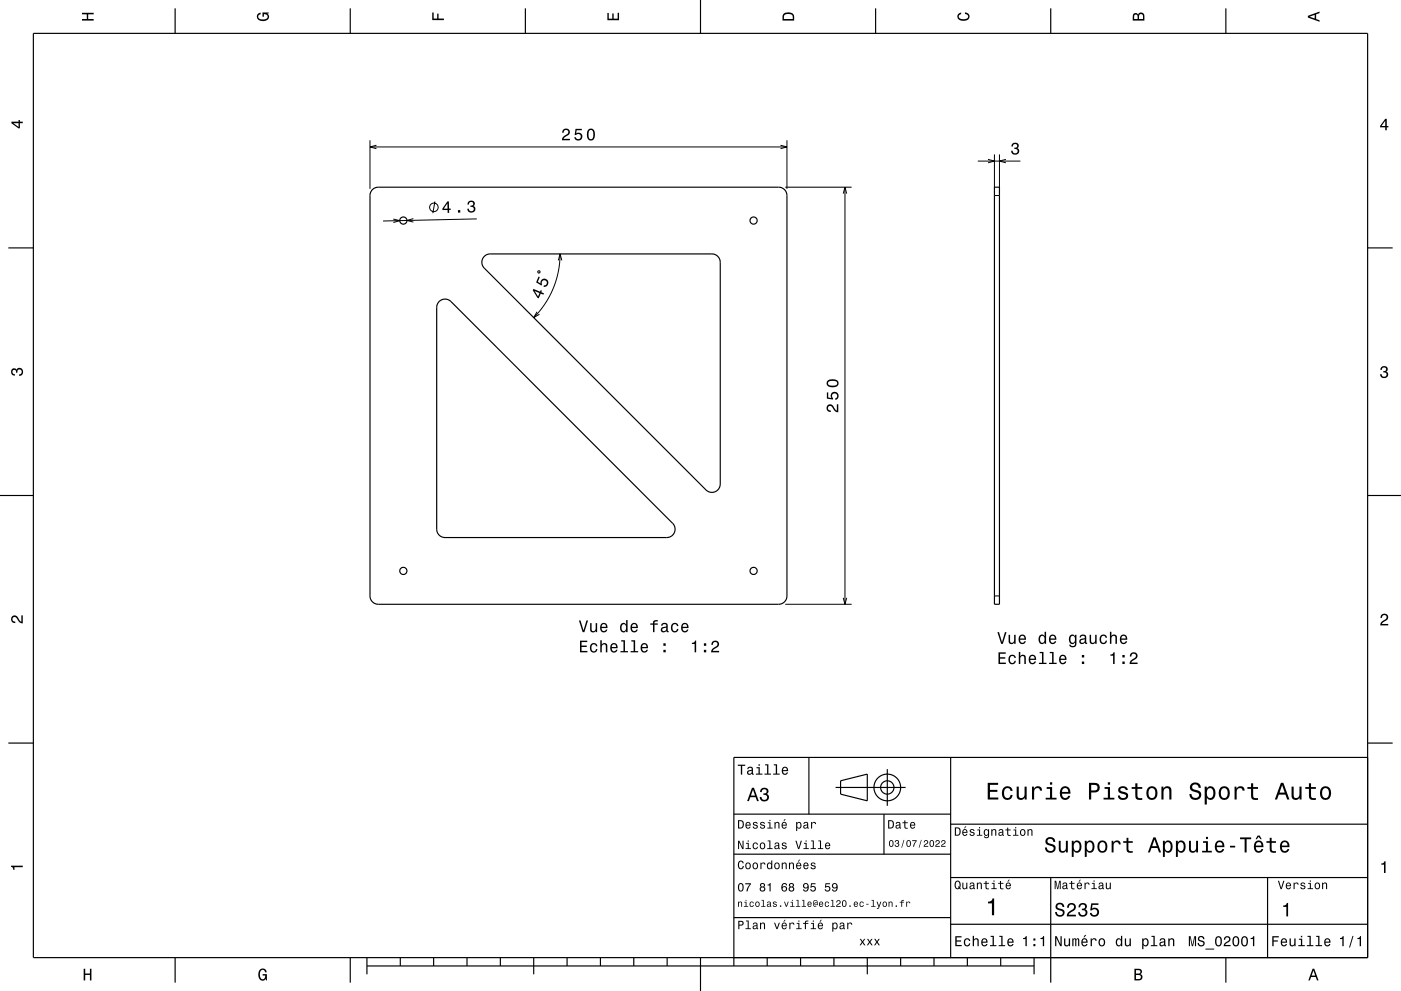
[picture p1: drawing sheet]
<svg xmlns="http://www.w3.org/2000/svg" width="420mm" height="297mm" viewBox="0 0 420 297" stroke-linecap="round" stroke-linejoin="round" font-family="sans-serif">
<g fill="none" stroke="#000" stroke-width=".3">
<path d="M110.9 42v14.6M110.9 44h125M112.9 43.5l-2 .5 2 .6M234 43.5l1.9 .5-1.9 .6M235.4 56.1h19.9M235.9 42v14.6M252.8 58l.5-1.9 .5 1.9M253.3 56.1v125M293.1 48.3h12.8M296.2 47.8l1.9 .5-1.9 .5M298.1 46.3v10.3M298.1 58.6h1.5"/>
<path d="M299.6 46.3v10.3M301.6 47.8l-2 .5 2 .5M117.9 65.7l1.9 .4-1.9 .6M123.9 65.5l-1.9 .6 1.9 .5M130.4 60.4l-.6 3.5M142.9 65.6l-28.1 .6M167.4 78l.5-1.9 .5 1.9M167.9 76.1l-.5 5.2-1.5 5-2.4 4.6-3.5 4.3M161 93.5l-1 1.7 1.7-1M161.3 81.3l.5-.1v.5l-.5 .1zM252.8 179.2l.5 1.9 .5-1.9M298.1 178.6h1.5"/>
<path d="M235.4 181.1h19.9"/>
<circle cx="130.1" cy="62.1" r="1.28"/>
</g>
<g fill="none" stroke="#000" stroke-width=".35">
<path d="M10 10h400v277h-400zM52.5 2.5v7.5M105 2.5v7.5M157.5 2.5v7.5M210 0v10M262.5 2.5v7.5M315 2.5v7.5M367.5 2.5v7.5M111.6 56.9l.8-.6 1-.2h120a2.5 2.5 0 0 1 2.5 2.5v120a2.5 2.5 0 0 1-2.5 2.5h-120a2.5 2.5 0 0 1-2.5-2.5v-120l.2-.9zM298.1 56.1h1.5v125h-1.5zM2.5 74.3h7.5M145.2 76.9l.8-.6 1-.2h66.4a2.5 2.5 0 0 1 2.5 2.5v66.5a2.5 2.5 0 0 1-1.5 2.3 2.5 2.5 0 0 1-2.8-.6l-66.4-66.4a2.5 2.5 0 0 1 0-3.5z"/>
<path d="M410 74.3h7.5M131.6 90.4a2.5 2.5 0 0 1 3.6 0l66.4 66.4a2.5 2.5 0 0 1 .6 2.8 2.5 2.5 0 0 1-2.3 1.5h-66.5a2.5 2.5 0 0 1-2.5-2.5v-66.5l.2-.8zM0 148.5h10M410 148.5h10M2.5 222.7h7.5M242.5 227v17M250.5 236h21M252 234l8-2v8l-8-2zM266 230.5v11M285 227v60M410 222.7h7.5M410 227h-190v62.5"/>
<path d="M220 244h65M220 256h65M265 244v12M285 247h125M220 275h65M285 277h125M285 263h125M315 263v31.5M380 263v24M52.5 287v7.5M105 287v7.5M110 289.5h200"/>
<path d="M110 287v5M120 287v2.5M130 287v2.5M140 287v2.5M150 287v2.5M160 287v5M170 287v2.5M180 287v2.5M190 287v2.5M200 287v2.5M210 287v10M230 287v2.5"/>
<path d="M240 287v2.5M250 287v2.5M260 287v5M270 287v2.5M280 287v2.5M290 287v2.5M300 287v2.5M310 287v5M367.5 287v7.5"/>
<circle cx="120.9" cy="66.1" r="1.07"/>
<circle cx="225.9" cy="66.1" r="1.07"/>
<circle cx="120.9" cy="171.1" r="1.08"/>
<circle cx="225.9" cy="171.1" r="1.08"/>
<circle cx="266" cy="236" r="4"/>
<circle cx="266" cy="236" r="2"/>
</g>
<g fill="#000">
<path d="M24.6 3.8h3.5v.5h-1.7v1.4h1.7v.5h-3.5v-.5h1.4v-1.4h-1.4z" fill-rule="evenodd"/>
<path d="M77.3 4.2l.8-.4v.5l-.3 .1a.68 .68 0 0 0-.4 .6 .68 .68 0 0 0 .4 .6 1.68 1.68 0 0 0 2.4-.6 .93 .93 0 0 0-1.1-.8v.8h-.4v-1.3h1.9v.3l-.5 .1 .4 .4a1.19 1.19 0 0 1-.9 1.7 1.9 1.9 0 0 1-2.6-1.3z" fill-rule="evenodd"/>
<path d="M129.6 3.8h.4v1.8h1.1v-1.5h.4v1.5h1.6v.4h-3.5z" fill-rule="evenodd"/>
<path d="M182.1 3.9h.4v1.7h1.1v-1.6h.4v1.6h1.2v-1.8h.4v2.3h-3.5z" fill-rule="evenodd"/>
<path d="M235 4a2.21 2.21 0 0 0-.4 2.2h3.5v-1.2a1.92 1.92 0 0 0-3.1-1zM235.3 4.4l.4-.2a1.44 1.44 0 0 1 2 .8v.7h-2.7l.1-1z" fill-rule="evenodd"/>
<path d="M287.3 4.2l.8-.4v.4l-.3 .1a.66 .66 0 0 0-.4 .6 .66 .66 0 0 0 .4 .6 1.69 1.69 0 0 0 2.5-.5 .9 .9 0 0 0-1-.8v-.5a1.24 1.24 0 0 1 1.4 1.1 1.24 1.24 0 0 1-1.1 1.4 1.93 1.93 0 0 1-2.6-1.2z" fill-rule="evenodd"/>
<path d="M339.8 4.2l-.2 2h3.5v-1.4a.98 .98 0 0 0-.7-1 .98 .98 0 0 0-1.2 .6 .84 .84 0 0 0-1.4-.2zM340.1 4.5l.4-.1 .4 .1 .1 1.2h-1zM341.6 4.4l.4-.2a.58 .58 0 0 1 .7 .7v.8h-1.2z" fill-rule="evenodd"/>
<path d="M392.1 4.7v.6l3.5 1.2v-.4l-1-.4v-1.4l1-.4v-.4zM392.6 5l1.5-.5v1z" fill-rule="evenodd"/>
<path d="M3.4 36.5v.4l2.1 1.6h.5v-1.6h.8v-.4h-.8v-.5h-.4v.5zM4 36.9h1.6v1.1z" fill-rule="evenodd"/>
<path d="M415.3 35.6l-1.6 2.1v.5h1.6v.8h.4v-.8h.5v-.4h-.5v-2.2zM415.3 36.2v1.6h-1.1z" fill-rule="evenodd"/>
<path d="M168.9 38.8l-.4 1h.5a.7 .7 0 0 1 .5-.9 .7 .7 0 0 1 .9 .6 .7 .7 0 0 1-.5 .8l-.3 .2a1.63 1.63 0 0 0-1.1 1.5h2.4v-.4h-1.9l.8-.8a1.17 1.17 0 0 0 .9-1.7 1.17 1.17 0 0 0-1.8-.3zM172.5 38.6l-.2 1.9h.4a.8 .8 0 0 1 1.2-.3 .8 .8 0 0 1-.1 1.3 .8 .8 0 0 1-1.2-.4h-.4a1.21 1.21 0 0 0 1.5 1.1 1.21 1.21 0 0 0 .8-1.7 1.21 1.21 0 0 0-1.8-.5l.2-1h1.5v-.4zM176.3 39a2.01 2.01 0 0 0 .9 3.1 2.03 2.03 0 0 0 .9-3.1 1.11 1.11 0 0 0-1.8 0zM176.8 39h.7a2.38 2.38 0 0 1 0 2.6h-.7a2.37 2.37 0 0 1 0-2.6z" fill-rule="evenodd"/>
<path d="M303.5 43.1a1.01 1.01 0 0 1 1.5-.2 1.01 1.01 0 0 1 0 1.5 1.12 1.12 0 0 1 .4 1.6 1.12 1.12 0 0 1-1.6 .3l-.6-.6-.1-.5h.5a.72 .72 0 0 0 .6 .9 .72 .72 0 0 0 .8-.8 .72 .72 0 0 0-.9-.6v-.4a.62 .62 0 0 0 .8-.4 .62 .62 0 0 0-.5-.8 .62 .62 0 0 0-.7 .5l-.1 .3h-.4z" fill-rule="evenodd"/>
<path d="M134.1 60.4l-1.5 2.1v.5l1.6-.1v.9h.4v-.9h.5v-.4h-.5v-2.1zM134.1 61l.1 1.5-1.2 .1zM137.3 63v.7h.7v-.7zM140.4 60.4l-.3 .9h.5a.62 .62 0 0 1 .3-.8 .62 .62 0 0 1 .8 .3 .62 .62 0 0 1-.2 .8h-.5v.4a.72 .72 0 0 1 1 .4 .72 .72 0 0 1-.5 1 .72 .72 0 0 1-.9-.5v-.3h-.5a1.18 1.18 0 0 0 1.5 1.1 1.18 1.18 0 0 0 .6-1.8l-.3-.2a1.01 1.01 0 0 0 0-1.5 1.01 1.01 0 0 0-1.5 .2z" fill-rule="evenodd"/>
<path d="M159.9 86.6l-.2 .4 1.4 2.2 .4 .2 .6-1.4 .8 .3 .2-.4-.8-.3 .2-.5-.4-.2-.2 .5zM160.3 87.2l1.4 .6-.4 1.1zM161.4 82.9l-.7 1.7 1.6 1 .2-.4a.8 .8 0 0 1 .3-1.2 .8 .8 0 0 1 1.1 .5 .8 .8 0 0 1-.8 1l-.2 .4a1.21 1.21 0 0 0 1.5-1 1.21 1.21 0 0 0-1.2-1.3 1.21 1.21 0 0 0-1.1 1.4l-.9-.5 .6-1.5z" fill-rule="evenodd"/>
<path d="M3.6 110.6a.86 .86 0 0 1 1.4 .2 1.18 1.18 0 0 1 2 .3 1.18 1.18 0 0 1-1.3 1.6v-.5a.72 .72 0 0 0 .9-.6 .72 .72 0 0 0-.8-.8 .72 .72 0 0 0-.6 .9h-.4a.62 .62 0 0 0-.4-.8 .62 .62 0 0 0-.8 .5 .62 .62 0 0 0 .5 .7h.4l-.1 .5a1.17 1.17 0 0 1-1-.7 1.17 1.17 0 0 1 .2-1.3z" fill-rule="evenodd"/>
<path d="M414.1 110a1.01 1.01 0 0 1 1.5-.2 1.01 1.01 0 0 1 0 1.6 1.12 1.12 0 0 1 .4 1.5 1.12 1.12 0 0 1-1.6 .3l-.6-.5-.1-.6h.5a.72 .72 0 0 0 .7 .9 .72 .72 0 0 0 .7-.8 .72 .72 0 0 0-.9-.6v-.4a.62 .62 0 0 0 .8-.4 .62 .62 0 0 0-.5-.8 .62 .62 0 0 0-.7 .5v.4h-.5z" fill-rule="evenodd"/>
<path d="M248.1 121.5a1.2 1.2 0 0 0-.2 1.3 1.2 1.2 0 0 0 1.2 .7v-.5a.71 .71 0 0 1-.9-.5 .71 .71 0 0 1 .5-.8 .71 .71 0 0 1 .9 .5l.1 .3a1.63 1.63 0 0 0 1.6 1.1v-2.4h-.4v1.9l-.5-.3-.7-1.2a1.1 1.1 0 0 0-1.6-.1zM247.9 117.6v1.9l1.8 .3v-.5a.8 .8 0 0 1-.2-1.2 .8 .8 0 0 1 1.3 .1 .8 .8 0 0 1-.4 1.2v.5a1.21 1.21 0 0 0 1.1-1.5 1.21 1.21 0 0 0-1.7-.9 1.21 1.21 0 0 0-.6 1.8l-.9-.2v-1.5zM248.2 114a1.13 1.13 0 0 0-.4 1.2 1.13 1.13 0 0 0 1 .8 1.9 1.9 0 0 0 2.6-1.1 2.03 2.03 0 0 0-3.2-.9zM248.3 114.5a2.37 2.37 0 0 1 2.6 0v.7a2.38 2.38 0 0 1-2.6 0z" fill-rule="evenodd"/>
<path d="M3.6 184.7a1.22 1.22 0 0 1 2 .8l.8 .8v-1.9h.4v2.4a2.76 2.76 0 0 1-2-1.8 .69 .69 0 0 0-1.1 .5 .69 .69 0 0 0 .9 .8v.4a1.19 1.19 0 0 1-1.2-.6 1.19 1.19 0 0 1 .2-1.4z" fill-rule="evenodd"/>
<path d="M173.9 192v3.5h2.2v-.4h-1.8v-1.2h1.6v-.4h-1.6v-1.1h1.8v-.4zM177.2 193.1a1.45 1.45 0 0 0-.3 1.7 1.45 1.45 0 0 0 1.5 .7l.6-.5 .1-.5h-.4l-.4 .7a1.01 1.01 0 0 1-1-1.1 1.01 1.01 0 0 1 1-1l.4 .6h.4a1.09 1.09 0 0 0-.8-1 1.09 1.09 0 0 0-1.1 .4zM180 191.9v3.6h.4v-1.6a.63 .63 0 0 1 .4-.7 .63 .63 0 0 1 .8 .3v2h.5v-1.8a.88 .88 0 0 0-.6-1 .88 .88 0 0 0-1.1 .5v-1.3zM183.2 193.1a1.46 1.46 0 0 0-.2 1.6 1.46 1.46 0 0 0 1.4 .8l.7-.8h-.4l-.6 .5a.76 .76 0 0 1-.7-.9h1.8a1.17 1.17 0 0 0-.5-1.4 1.17 1.17 0 0 0-1.5 .2zM183.6 193.3l.2-.2a.66 .66 0 0 1 .7 .1 .66 .66 0 0 1 .2 .7h-1.3zM186.2 191.9v.4h.7v2.8h-.9v.4h2.3v-.4h-.9v-3.2zM189.3 191.9v.4h.7v2.8h-1v.4h2.3v-.4h-.9v-3.2zM192.3 193.1a1.46 1.46 0 0 0-.2 1.6 1.46 1.46 0 0 0 1.4 .8l.7-.8h-.4l-.6 .5a.76 .76 0 0 1-.7-.9h1.8a1.17 1.17 0 0 0-.5-1.4 1.17 1.17 0 0 0-1.5 .2zM192.7 193.3l.2-.2a.67 .67 0 0 1 .7 .1 .67 .67 0 0 1 .2 .7h-1.3zM198.9 194.8v.7h.7v-.7zM198.9 192.8v.7h.7v-.7z" fill-rule="evenodd"/>
<path d="M173.6 186l1.1 3.5h.5l1.1-3.5h-.5l-.9 2.9-.9-2.9zM176.9 186.7v1.8a.89 .89 0 0 0 .6 1 .89 .89 0 0 0 1.1-.5v.5h.4v-2.8h-.4v1.6a.65 .65 0 0 1-.4 .8 .65 .65 0 0 1-.8-.3v-2.1zM180.2 187a1.45 1.45 0 0 0-.3 1.7 1.45 1.45 0 0 0 1.5 .8l.7-.8h-.5l-.6 .5a.76 .76 0 0 1-.6-1h1.7a1.16 1.16 0 0 0-.5-1.3 1.16 1.16 0 0 0-1.4 .1zM180.5 187.3l.2-.2a.67 .67 0 0 1 .7 .1 .67 .67 0 0 1 .3 .7h-1.3zM186.2 187a1.49 1.49 0 0 0-.3 1.6 1.49 1.49 0 0 0 1.3 .9l.5-.5v.5h.4v-3.7h-.4v1.4a.89 .89 0 0 0-1.5-.2zM186.5 187.3a.62 .62 0 0 1 .7-.2 .62 .62 0 0 1 .4 .5 .91 .91 0 0 1 .1 1.1 .91 .91 0 0 1-1 .4l-.3-.5zM189.3 187a1.45 1.45 0 0 0-.3 1.7 1.45 1.45 0 0 0 1.5 .8l.7-.8h-.4l-.6 .5a.76 .76 0 0 1-.7-1h1.7a1.16 1.16 0 0 0-.5-1.3 1.16 1.16 0 0 0-1.4 .1zM189.6 187.3l.3-.2a.67 .67 0 0 1 .7 .1 .67 .67 0 0 1 .2 .7h-1.3zM194.9 186.8v.4h.9v2.3h.4v-2.3h1v-.4h-1v-.3l1-.3v-.3a.95 .95 0 0 0-1 0 .95 .95 0 0 0-.4 .9zM198.5 186.9l-.3 .6h.4a.55 .55 0 0 1 .7-.5 .55 .55 0 0 1 .4 .8h-.3a.91 .91 0 0 0-1.2 .6 .91 .91 0 0 0 .7 1.1l.9-.4 .1 .3 .6 .1v-.4h-.3v-1.6a1.02 1.02 0 0 0-.7-.8 1.02 1.02 0 0 0-1 .2zM198.6 188.4l1.1-.3a.77 .77 0 0 1-.2 .9 .77 .77 0 0 1-.9 0zM201.4 187a1.45 1.45 0 0 0-.2 1.7 1.45 1.45 0 0 0 1.5 .8l.6-.6 .1-.4h-.4l-.5 .6a1.01 1.01 0 0 1-.9-1 1.01 1.01 0 0 1 1-1l.3 .5h.5a1.09 1.09 0 0 0-.8-.9 1.09 1.09 0 0 0-1.2 .3zM204.5 187a1.45 1.45 0 0 0-.3 1.7 1.45 1.45 0 0 0 1.5 .8l.7-.8h-.5l-.6 .5a.76 .76 0 0 1-.7-1h1.8a1.16 1.16 0 0 0-.5-1.3 1.16 1.16 0 0 0-1.4 .1zM204.8 187.3l.2-.2a.67 .67 0 0 1 .7 .1 .67 .67 0 0 1 .3 .7h-1.4z" fill-rule="evenodd"/>
<path d="M207.4 192.7v.3h.8v2.5h.5v-3.5h-.3a.78 .78 0 0 1-1 .7zM211 194.8v.7h.7v-.7zM211 192.8v.7h.7v-.7zM213.6 192.3l-.3 1h.4a.71 .71 0 0 1 .5-.9 .71 .71 0 0 1 .9 .5 .71 .71 0 0 1-.5 .9l-.3 .1a1.63 1.63 0 0 0-1.1 1.6h2.4v-.4h-1.9l.8-.8a1.17 1.17 0 0 0 1-1.7 1.17 1.17 0 0 0-1.9-.3z" fill-rule="evenodd"/>
<path d="M299.3 195.5v3.5h2.3v-.4h-1.8v-1.2h1.6v-.4h-1.6v-1.1h1.7v-.4zM302.6 196.6a1.45 1.45 0 0 0-.2 1.7 1.45 1.45 0 0 0 1.5 .7l.6-.5 .1-.5h-.5l-.4 .7a1.01 1.01 0 0 1-.9-1.1 1.01 1.01 0 0 1 .9-1l.4 .6h.4a1.09 1.09 0 0 0-.7-1 1.09 1.09 0 0 0-1.2 .4zM305.4 195.4v3.6h.5v-1.6a.64 .64 0 0 1 .4-.7 .64 .64 0 0 1 .8 .3v2h.4v-1.8a.88 .88 0 0 0-.6-1 .88 .88 0 0 0-1 .5v-1.3zM308.7 196.6a1.45 1.45 0 0 0-.3 1.6 1.45 1.45 0 0 0 1.5 .8l.7-.8h-.5l-.6 .5a.76 .76 0 0 1-.7-.9h1.8a1.16 1.16 0 0 0-.5-1.4 1.16 1.16 0 0 0-1.4 .2zM309 196.8l.2-.2a.67 .67 0 0 1 .7 .1 .67 .67 0 0 1 .3 .7h-1.4zM311.7 195.4v.4h.7v2.8h-.9v.4h2.2v-.4h-.9v-3.2zM314.7 195.4v.4h.7v2.8h-.9v.4h2.3v-.4h-.9v-3.2zM317.8 196.6a1.45 1.45 0 0 0-.3 1.6 1.45 1.45 0 0 0 1.5 .8l.7-.8h-.5l-.6 .5a.76 .76 0 0 1-.6-.9h1.7a1.16 1.16 0 0 0-.5-1.4 1.16 1.16 0 0 0-1.4 .2zM318.1 196.8l.3-.2a.67 .67 0 0 1 .6 .1 .67 .67 0 0 1 .3 .7h-1.3zM324.3 198.3v.7h.7v-.7zM324.3 196.3v.7h.7v-.7z" fill-rule="evenodd"/>
<path d="M299 189.5l1.1 3.5h.5l1.1-3.5h-.4l-.9 2.9-.9-2.9zM302.4 190.2v1.8a.89 .89 0 0 0 .6 1 .89 .89 0 0 0 1-.5v.5h.5v-2.8h-.5v1.6a.65 .65 0 0 1-.4 .8 .65 .65 0 0 1-.8-.3v-2.1zM305.7 190.5a1.46 1.46 0 0 0-.3 1.7 1.46 1.46 0 0 0 1.4 .8l.7-.8h-.4l-.6 .5a.76 .76 0 0 1-.7-1h1.8a1.17 1.17 0 0 0-.5-1.3 1.17 1.17 0 0 0-1.4 .1zM306 190.8l.2-.2a.66 .66 0 0 1 .7 .1 .66 .66 0 0 1 .2 .7h-1.3zM311.6 190.5a1.49 1.49 0 0 0-.3 1.6 1.49 1.49 0 0 0 1.3 .9l.6-.5v.5h.4v-3.7h-.4v1.4a.89 .89 0 0 0-1.6-.2zM312 190.8a.62 .62 0 0 1 .6-.2 .62 .62 0 0 1 .5 .5 .91 .91 0 0 1 0 1.1 .91 .91 0 0 1-.9 .4l-.4-.5zM314.8 190.5a1.45 1.45 0 0 0-.3 1.7 1.45 1.45 0 0 0 1.5 .8l.6-.8h-.4l-.6 .5a.76 .76 0 0 1-.7-1h1.8a1.17 1.17 0 0 0-.5-1.3 1.17 1.17 0 0 0-1.4 .1zM315.1 190.8l.2-.2a.67 .67 0 0 1 .7 .1 .67 .67 0 0 1 .2 .7h-1.3zM320.7 190.5a1.49 1.49 0 0 0-.2 1.6 1.49 1.49 0 0 0 1.2 .9l.6-.5a.73 .73 0 0 1-.3 1 .73 .73 0 0 1-1-.3h-.5a1.1 1.1 0 0 0 1.3 .8 1.1 1.1 0 0 0 .9-1.2v-2.6h-.4v.5l-.4-.4a.9 .9 0 0 0-1.2 .2zM321.1 190.8a.63 .63 0 0 1 .7-.2 .63 .63 0 0 1 .4 .6 .92 .92 0 0 1 .1 1 .92 .92 0 0 1-1 .4l-.4-.5zM323.9 190.4l-.2 .6h.4a.55 .55 0 0 1 .6-.5 .55 .55 0 0 1 .4 .8h-.2a.91 .91 0 0 0-1.3 .6 .91 .91 0 0 0 .8 1.1l.8-.4 .1 .3 .6 .1v-.4h-.2l-.1-1.6a1.02 1.02 0 0 0-1.7-.6zM324.1 191.9l1.1-.3a.77 .77 0 0 1-.2 .9 .77 .77 0 0 1-.9 0zM326.7 190.2v1.8a.89 .89 0 0 0 .6 1 .89 .89 0 0 0 1-.5v.5h.5v-2.8h-.5v1.6a.65 .65 0 0 1-.4 .8 .65 .65 0 0 1-.8-.3v-2.1zM329.9 190.5a1.45 1.45 0 0 0-.2 1.7 1.45 1.45 0 0 0 1.5 .8l.6-.6 .1-.4h-.4l-.5 .6a1.01 1.01 0 0 1-.9-1 1.01 1.01 0 0 1 1-1l.3 .5h.5a1.09 1.09 0 0 0-.8-.9 1.09 1.09 0 0 0-1.2 .3zM332.7 189.3v3.7h.5v-1.6a.63 .63 0 0 1 .4-.8 .63 .63 0 0 1 .8 .4v2h.4v-1.8a.88 .88 0 0 0-.6-1 .88 .88 0 0 0-1 .4v-1.3zM336 190.5a1.46 1.46 0 0 0-.2 1.7 1.46 1.46 0 0 0 1.4 .8l.7-.8h-.4l-.6 .5a.76 .76 0 0 1-.7-1h1.7a1.17 1.17 0 0 0-.4-1.3 1.17 1.17 0 0 0-1.5 .1zM336.4 190.8l.2-.2a.66 .66 0 0 1 .7 .1 .66 .66 0 0 1 .2 .7h-1.3z" fill-rule="evenodd"/>
<path d="M332.9 196.2v.3h.8v2.5h.5v-3.5h-.4a.77 .77 0 0 1-.9 .7zM336.5 198.3v.7h.7v-.7zM336.5 196.3v.7h.7v-.7zM339 195.8l-.3 1h.5a.71 .71 0 0 1 .5-.9 .71 .71 0 0 1 .8 .5 .71 .71 0 0 1-.5 .9l-.3 .1a1.64 1.64 0 0 0-1.1 1.6h2.4v-.4h-1.9l.9-.8a1.17 1.17 0 0 0 .9-1.7 1.17 1.17 0 0 0-1.9-.3z" fill-rule="evenodd"/>
<path d="M414.2 184.2a1.18 1.18 0 0 1 1.9 .3 1.18 1.18 0 0 1-1 1.7l-.8 .8h1.9v.4h-2.4a2.76 2.76 0 0 1 1.8-2 .69 .69 0 0 0-.5-1.1 .69 .69 0 0 0-.8 .9h-.4z" fill-rule="evenodd"/>
<path d="M221.2 229.2v.3h.9v2.7h.4v-2.7h.9v-.3zM224.3 230l-.3 .5h.4a.47 .47 0 0 1 .5-.4 .47 .47 0 0 1 .4 .6l-.2 .1a.78 .78 0 0 0-1.1 .4 .78 .78 0 0 0 .6 1l.8-.3 .1 .2 .5 .1v-.3l-.3-.1v-1.3a.87 .87 0 0 0-.6-.7 .87 .87 0 0 0-.8 .2zM224.4 231.3l.9-.3v.4a.51 .51 0 0 1-.5 .5 .51 .51 0 0 1-.5-.5zM226.8 229.9v.3h.6v1.6h-.8v.4h2v-.4h-.8v-1.9zM227.4 229.1v.4h.4v-.4zM229.4 229.1v.3h.6v2.4h-.8v.4h1.9v-.4h-.8v-2.7zM232 229.1v.3h.6v2.4h-.8v.4h1.9v-.4h-.7v-2.7zM234.6 230.1a1.24 1.24 0 0 0-.2 1.4 1.24 1.24 0 0 0 1.2 .7l.6-.7h-.3l-.6 .4a.64 .64 0 0 1-.5-.8h1.5v-.2a.96 .96 0 0 0-.5-1 .96 .96 0 0 0-1.2 .2zM234.9 230.3l.7-.2 .3 .7h-1.1z" fill-rule="evenodd"/>
<path d="M296.1 234.6v5h3.2v-.6h-2.5v-1.7h2.2v-.6h-2.2v-1.5h2.4v-.6zM300.8 236.2a2.18 2.18 0 0 0 1.2 3.6 1.51 1.51 0 0 0 1.6-1.6h-.6a.95 .95 0 0 1-.9 1 .95 .95 0 0 1-1-.9 1.6 1.6 0 0 1 .9-2.1 .86 .86 0 0 1 .9 .8h.7a1.56 1.56 0 0 0-1.1-1.3 1.56 1.56 0 0 0-1.7 .5zM304.8 235.8v2.5a1.27 1.27 0 0 0 .9 1.4 1.27 1.27 0 0 0 1.5-.7v.6h.6v-3.8h-.6v2.2a.92 .92 0 0 1-.6 1.1 .92 .92 0 0 1-1.2-.4v-2.9zM309.4 235.8v3.8h.6v-2.2a.95 .95 0 0 1 .5-1.1 .95 .95 0 0 1 1.2 .3l.1 .4h.6a1.28 1.28 0 0 0-1-1.4 1.28 1.28 0 0 0-1.4 .8v-.6zM313.8 235.9v.5h1v2.7h-1.3v.5h3.2v-.5h-1.3v-3.2zM314.8 234.4v.8h.6v-.8zM318.1 236.2a2.2 2.2 0 0 0 1.2 3.6 1.51 1.51 0 0 0 1.5-1.3h-.6l-.3 .5-.5 .2a1.08 1.08 0 0 1-1-1.3h2.5a1.66 1.66 0 0 0-.7-2 1.66 1.66 0 0 0-2.1 .3zM318.6 236.5a.94 .94 0 0 1 1.2-.2 .94 .94 0 0 1 .5 1h-1.9zM326.5 234.6v5h.6v-2.1a1.92 1.92 0 0 0 2.6-1.4 1.33 1.33 0 0 0-1.5-1.5zM327.1 235.2a1.6 1.6 0 0 1 1.8 .5 .86 .86 0 0 1 0 .9 .86 .86 0 0 1-.9 .3h-.9zM331.1 235.9v.5h1v2.7h-1.3v.5h3.3v-.5h-1.3v-3.2zM332.1 234.4v.8h.7v-.8zM335.6 235.9a1.08 1.08 0 0 0-.3 1.2 1.08 1.08 0 0 0 1 .7l1.2 .5a.91 .91 0 0 1-.8 1 .91 .91 0 0 1-1-.9h-.6a1.52 1.52 0 0 0 1.7 1.3 1.52 1.52 0 0 0 1.3-1.7l-.5-.5-1.6-.4a.76 .76 0 0 1 .6-1 .76 .76 0 0 1 .9 .7h.6a1.47 1.47 0 0 0-1-1.2 1.47 1.47 0 0 0-1.5 .3zM340.4 234.7v1.2h-1.1v.5h1.1v2.6a1.49 1.49 0 0 0 2 .7v-.5a.97 .97 0 0 1-1.4-.5v-2.3h1.4v-.5h-1.4v-1.2zM344.1 236.2a2.18 2.18 0 0 0 1.2 3.6 2.12 2.12 0 0 0 1.7-2.1 2.12 2.12 0 0 0-1.7-2.1l-.7 .2zM344.6 236.6a.96 .96 0 0 1 1-.4 .96 .96 0 0 1 .7 .8 1.59 1.59 0 0 1-1 2.2 1.67 1.67 0 0 1-.7-2.6zM348.2 235.8v3.8h.6v-2.2a.91 .91 0 0 1 .6-1.1 .91 .91 0 0 1 1.1 .5v2.8h.7v-2.5a1.27 1.27 0 0 0-.9-1.4 1.27 1.27 0 0 0-1.5 .6v-.5zM357.1 234.9a1.37 1.37 0 0 0-.3 1.5 1.37 1.37 0 0 0 1.3 .9 1.1 1.1 0 0 1 1.3 1.3 1.19 1.19 0 0 1-1.3 .5 1.19 1.19 0 0 1-.9-1.1h-.7a1.73 1.73 0 0 0 2.2 1.8 1.73 1.73 0 0 0 1-2.6l-1.1-.4a1.02 1.02 0 0 1-1.2-.9 .99 .99 0 0 1 1.1-.8 .99 .99 0 0 1 .8 1h.7a1.66 1.66 0 0 0-1-1.6 1.66 1.66 0 0 0-1.9 .4zM361.2 235.8v5.3h.6v-2.1a1.32 1.32 0 0 0 1.4 .7 1.32 1.32 0 0 0 1.1-1.1 2.15 2.15 0 0 0-1.4-3l-.6 .2-.5 .5v-.5zM362.1 236.6a.9 .9 0 0 1 .9-.4 .9 .9 0 0 1 .7 .8 1.61 1.61 0 0 1-.9 2.2 1.69 1.69 0 0 1-.7-2.6zM365.8 236.2a2.18 2.18 0 0 0 1.2 3.6 2.16 2.16 0 0 0 1.8-1.8 2.16 2.16 0 0 0-1.1-2.2h-1.4zM366.3 236.6a.96 .96 0 0 1 1-.4 .96 .96 0 0 1 .7 .8 1.59 1.59 0 0 1-1 2.2 1.67 1.67 0 0 1-.7-2.6zM370.1 235.8v3.8h.6v-2.2a.95 .95 0 0 1 .5-1.1 .95 .95 0 0 1 1.2 .3l.1 .4h.6a1.28 1.28 0 0 0-1-1.4 1.28 1.28 0 0 0-1.4 .8v-.6zM375.1 234.7v1.2h-1.1v.5h1.1v2.6a1.49 1.49 0 0 0 2 .7v-.5a.98 .98 0 0 1-1.4-.5v-2.3h1.4v-.5h-1.4v-1.2zM384 234.6l-1.8 5h.6l.6-1.5h2l.5 1.5h.7l-1.9-5zM384.4 235.3l.7 2.2h-1.5zM387.2 235.8v2.5a1.27 1.27 0 0 0 .9 1.4 1.27 1.27 0 0 0 1.5-.7v.6h.6v-3.8h-.6v2.2a.92 .92 0 0 1-.6 1.1 .92 .92 0 0 1-1.1-.4l-.1-2.9zM392.4 234.7v1.2h-1.1v.5h1.1v2.6a1.49 1.49 0 0 0 2.1 .7v-.5a.97 .97 0 0 1-1.4-.5l-.1-2.3h1.5v-.5h-1.5v-1.2zM396.1 236.2a2.18 2.18 0 0 0 1.3 3.6 2.16 2.16 0 0 0 1.7-1.8 2.16 2.16 0 0 0-1-2.2h-1.4zM396.6 236.6a.96 .96 0 0 1 1-.4 .96 .96 0 0 1 .7 .8 1.59 1.59 0 0 1-.9 2.2 1.67 1.67 0 0 1-.8-2.6z" fill-rule="evenodd"/>
<path d="M3.3 259.4h3.5v.5h-2.5v.8h-.3a.77 .77 0 0 0-.7-.9z" fill-rule="evenodd"/>
<path d="M221.3 252v2.5h.3v-2.1l.9 2.1h.4v-2.5h-.3v2l-.9-2zM223.7 252.6v.3h.5v1.3h-.7v.3h1.6v-.3h-.6v-1.6zM224.2 251.9v.3h.3v-.3zM225.8 252.7a.98 .98 0 0 0-.1 1.4 .98 .98 0 0 0 1.3 .2l.2-.5h-.3l-.3 .4a.73 .73 0 0 1-.7-.7 .73 .73 0 0 1 .7-.7l.3 .4h.3a.78 .78 0 0 0-.5-.7 .78 .78 0 0 0-.9 .2zM228 252.7a.98 .98 0 0 0-.2 1.4 .98 .98 0 0 0 1.4 .2 .98 .98 0 0 0 .2-1.4 .98 .98 0 0 0-1.4-.2zM228.2 252.9l.2-.1a.71 .71 0 0 1 .7 .7 .71 .71 0 0 1-.7 .7l-.3-.4zM230.1 251.9v.2h.5v2.1h-.6v.3h1.6v-.3h-.6v-2.3zM232.4 252.6l-.2 .5h.3a.39 .39 0 0 1 .5-.4 .39 .39 0 0 1 .2 .6 .73 .73 0 0 0-.9 .2 .73 .73 0 0 0 .1 1l.9-.3 .1 .2 .4 .1-.2-1.4a.73 .73 0 0 0-.5-.6 .73 .73 0 0 0-.7 .1zM232.5 253.7l.8-.2v.3a.42 .42 0 0 1-.4 .5 .42 .42 0 0 1-.4-.5zM234.6 252.6l-.2 .4 .1 .4 1 .4a.43 .43 0 0 1-.4 .5 .43 .43 0 0 1-.5-.4h-.3a.7 .7 0 0 0 1 .7 .7 .7 0 0 0 .2-1.2l-.7-.2a.38 .38 0 0 1 .3-.5 .38 .38 0 0 1 .4 .4l.3-.1-.4-.5zM238.4 252l.9 2.5h.3l.8-2.5h-.3l-.7 2.1-.6-2.1zM241 252.6v.3h.5v1.3h-.6v.3h1.6v-.3h-.7v-1.6zM241.5 251.9v.3h.3v-.3zM243.2 251.9v.2h.5v2.1h-.7v.3h1.6v-.3h-.6v-2.3zM245.3 251.9v.2h.5v2.1h-.6v.3h1.6v-.3h-.7v-2.3zM247.5 252.7a.98 .98 0 0 0-.2 1.3 .98 .98 0 0 0 1.3 .4l.3-.5-1 .3-.3-.6 1.3-.2a.8 .8 0 0 0-.4-.8 .8 .8 0 0 0-1 .1zM247.8 252.9l.5-.1 .3 .5h-1z" fill-rule="evenodd"/>
<path d="M221.2 245.8v2.5h.9a1.28 1.28 0 0 0 1-1.2 1.28 1.28 0 0 0-1-1.3zM221.6 246.1a.96 .96 0 0 1 1.1 1 .96 .96 0 0 1-1.1 .9zM223.7 246.6a.98 .98 0 0 0-.2 1.3 .98 .98 0 0 0 1.3 .3l.2-.4-.9 .3-.3-.7 1.3-.1a.8 .8 0 0 0-.5-.9 .8 .8 0 0 0-.9 .2zM223.9 246.7l.6-.1 .2 .6h-.9zM225.9 246.5l-.2 .4 .1 .3 1 .4a.43 .43 0 0 1-.4 .5 .43 .43 0 0 1-.4-.4h-.3a.7 .7 0 0 0 .9 .7 .7 .7 0 0 0 .3-1.1l-.8-.3a.38 .38 0 0 1 .3-.5 .38 .38 0 0 1 .4 .4h.3l-.4-.6zM228 246.5l-.1 .4 .1 .3 1 .4a.43 .43 0 0 1-.4 .5 .43 .43 0 0 1-.5-.4h-.3a.7 .7 0 0 0 1 .7 .7 .7 0 0 0 .2-1.1l-.7-.3a.38 .38 0 0 1 .3-.5 .38 .38 0 0 1 .4 .4h.3l-.4-.6zM230.2 246.4v.3h.5v1.3h-.7v.3h1.6v-.3h-.6v-1.6zM230.7 245.7v.4h.3v-.4zM232.2 246.4v1.9h.3v-1.1a.45 .45 0 0 1 .4-.6 .45 .45 0 0 1 .5 .5v1.2h.3v-1.3a.63 .63 0 0 0-.5-.7 .63 .63 0 0 0-.7 .4v-.3zM235.2 245.5l-.4 .6 .8-.6zM234.5 246.6a.98 .98 0 0 0-.2 1.3 .98 .98 0 0 0 1.3 .3l.3-.4-1 .3-.3-.7 1.3-.1a.8 .8 0 0 0-.4-.9 .8 .8 0 0 0-1 .2zM234.8 246.7l.5-.1 .3 .6h-1zM238.7 246.4v2.7h.3v-1.1l.1 .2a.67 .67 0 0 0 .7 .1 .67 .67 0 0 0 .4-.5 .91 .91 0 0 0 0-1.1 .91 .91 0 0 0-1-.3l-.2 .3v-.3zM239.1 246.8l.2-.2a.7 .7 0 0 1 .7 .7 .7 .7 0 0 1-.7 .7l-.3-.3zM241.1 246.5l-.2 .4h.3a.39 .39 0 0 1 .4-.3 .39 .39 0 0 1 .3 .5 .73 .73 0 0 0-.9 .3 .73 .73 0 0 0 .1 .9l.9-.2 .1 .2h.4l-.2-1.4a.73 .73 0 0 0-.5-.6 .73 .73 0 0 0-.7 .2zM241.2 247.6l.8-.3v.3a.42 .42 0 0 1-.4 .5 .42 .42 0 0 1-.5-.5zM243.1 246.4v1.9h.4l.1-1.6 .5-.1 .2 .4h.4a.64 .64 0 0 0-.5-.7 .64 .64 0 0 0-.8 .4v-.3z" fill-rule="evenodd"/>
<path d="M221.4 258.2a1.33 1.33 0 0 0-.2 1.5 1.33 1.33 0 0 0 1.3 .8l.5-1h-.3l-.4 .7a1.04 1.04 0 0 1-.8-.9 1.04 1.04 0 0 1 .6-1.1l.5 .5h.4a.85 .85 0 0 0-.6-.8 .85 .85 0 0 0-1 .3zM223.6 258.7a.98 .98 0 0 0-.1 1.4 .98 .98 0 0 0 1.4 .2 .98 .98 0 0 0 .1-1.4 .98 .98 0 0 0-1.4-.2zM223.9 258.9l.1-.1a.71 .71 0 0 1 .8 .7 .71 .71 0 0 1-.8 .7l-.2-.4zM225.8 258.7a.98 .98 0 0 0-.1 1.4 .98 .98 0 0 0 1.3 .2 .98 .98 0 0 0 .2-1.4 .98 .98 0 0 0-1.4-.2zM226 258.9l.2-.1a.71 .71 0 0 1 .7 .7 .71 .71 0 0 1-.7 .7l-.3-.4zM228 258.5v2h.3l.1-1.6 .5-.1 .3 .3h.3a.64 .64 0 0 0-.5-.6 .64 .64 0 0 0-.7 .4v-.4zM230.1 258.7l-.2 .4a.91 .91 0 0 0 .1 1 .91 .91 0 0 0 1 .3l.2-.2v.3h.3v-2.6h-.3v.9l-.6-.3zM230.4 258.9l.1-.1a.7 .7 0 0 1 .7 .7 .7 .7 0 0 1-.7 .7l-.2-.4zM232.3 258.7a.98 .98 0 0 0-.1 1.4 .98 .98 0 0 0 1.3 .2 .98 .98 0 0 0 .2-1.4 .98 .98 0 0 0-1.4-.2zM232.5 258.9l.2-.1a.71 .71 0 0 1 .7 .7 .71 .71 0 0 1-.7 .7l-.3-.4zM234.4 258.5v2h.3v-1.1a.45 .45 0 0 1 .3-.7 .45 .45 0 0 1 .5 .6v1.2h.4v-1.3a.63 .63 0 0 0-.5-.7 .63 .63 0 0 0-.7 .3v-.3zM236.5 258.5v2h.3v-1.1a.45 .45 0 0 1 .4-.7 .45 .45 0 0 1 .5 .6v1.2h.3v-1.3a.64 .64 0 0 0-.4-.7 .64 .64 0 0 0-.8 .3v-.3zM239.5 257.7l-.3 .6 .7-.6zM238.9 258.7a.98 .98 0 0 0-.3 1.4 .98 .98 0 0 0 1.3 .3l.3-.5-.9 .3-.3-.6 1.2-.2a.8 .8 0 0 0-.4-.8 .8 .8 0 0 0-.9 .1zM239.1 258.9l.5-.1 .3 .5h-.9zM241 258.7a.98 .98 0 0 0-.2 1.3 .98 .98 0 0 0 1.3 .4l.3-.5-1 .3-.3-.6 1.3-.2a.8 .8 0 0 0-.4-.8 .8 .8 0 0 0-1 .1zM241.3 258.9l.5-.1 .3 .5h-1zM243.2 258.6l-.2 .4 .2 .4 1 .4a.43 .43 0 0 1-.4 .5 .43 .43 0 0 1-.5-.4h-.3a.7 .7 0 0 0 1 .7 .7 .7 0 0 0 .2-1.2l-.8-.2a.38 .38 0 0 1 .3-.5 .38 .38 0 0 1 .5 .3h.3l-.4-.5z" fill-rule="evenodd"/>
<path d="M225.4 236.1l-1.4 4h.5l.4-1.2h1.6l.5 1.2h.5l-1.5-4zM225.7 236.7l.7 1.7h-1.3zM228.2 236.4l-.4 1h.6a.71 .71 0 0 1 .3-.9 .71 .71 0 0 1 .9 .3 .71 .71 0 0 1-.2 1h-.5v.4a.82 .82 0 0 1 1 .5 .82 .82 0 0 1-.5 1.1 .82 .82 0 0 1-1.1-.6v-.4h-.5a1.34 1.34 0 0 0 1.7 1.4 1.34 1.34 0 0 0 .7-2.1l-.3-.1a1.11 1.11 0 0 0 .3-1.6 1.11 1.11 0 0 0-1.6-.2z" fill-rule="evenodd"/>
<path d="M266.7 252l-.2 .3a.91 .91 0 0 0 0 1.1 .91 .91 0 0 0 1 .4 1.05 1.05 0 0 0 .4-1.2 1.05 1.05 0 0 0-1-.8zM267 252.1a.81 .81 0 0 1 .7 .7 .81 .81 0 0 1-.5 .8l-.4-.5zM268.4 251.9l-.2 .5h.3a.35 .35 0 0 1 .2-.4 .35 .35 0 0 1 .4 .1 .35 .35 0 0 1-.1 .5h-.2v.2a.42 .42 0 0 1 .5 .4 .42 .42 0 0 1-.5 .5 .42 .42 0 0 1-.3-.6h-.3a.66 .66 0 0 0 .9 .7 .66 .66 0 0 0 .2-1.1 .58 .58 0 0 0 0-.9 .58 .58 0 0 0-.9 .1zM270.9 251.7l-.7 2.3h.2l.7-2.3zM271.9 252l-.2 .3a.91 .91 0 0 0 0 1.1 .91 .91 0 0 0 1 .4 1.05 1.05 0 0 0 .4-1.2 1.05 1.05 0 0 0-1-.8zM272.2 252.1a.81 .81 0 0 1 .7 .7 .81 .81 0 0 1-.5 .8l-.4-.5zM273.5 251.8v.3h1.1l-.8 1.2-.1 .5h.3l.8-2zM276.1 251.7l-.7 2.3h.2l.7-2.3zM277.1 251.9l-.2 .6h.3a.43 .43 0 0 1 .4-.5 .43 .43 0 0 1 .5 .5 .43 .43 0 0 1-.6 .4l-.4 .3-.2 .6h1.4v-.3l-1.1-.1a1.07 1.07 0 0 0 .9-1.5l-.5-.1zM278.8 252l-.2 .8a.81 .81 0 0 0 .7 1 1.02 1.02 0 0 0 .8-1.1 1.02 1.02 0 0 0-1.1-.9zM279.1 252.1a.81 .81 0 0 1 .7 .7 .81 .81 0 0 1-.5 .8l-.4-.5zM280.6 251.9l-.2 .6h.3a.43 .43 0 0 1 .4-.5 .43 .43 0 0 1 .4 .5 .43 .43 0 0 1-.5 .4l-.5 .3-.1 .6h1.3v-.3l-1-.1a1.06 1.06 0 0 0 .9-1.5l-.5-.1zM282.3 251.9l-.2 .6h.3a.43 .43 0 0 1 .5-.5 .43 .43 0 0 1 .4 .5 .43 .43 0 0 1-.6 .4l-.4 .3-.2 .6h1.4v-.3l-1-.1a1.07 1.07 0 0 0 .8-1.5l-.5-.1z" fill-rule="evenodd"/>
<path d="M266.2 245.8v2.5h.9a1.28 1.28 0 0 0 1-1.2 1.28 1.28 0 0 0-1-1.3zM266.6 246.1a.96 .96 0 0 1 1.1 1 .96 .96 0 0 1-1.1 .9zM268.7 246.5l-.2 .4h.3a.39 .39 0 0 1 .5-.3 .39 .39 0 0 1 .3 .5 .73 .73 0 0 0-1 .3 .73 .73 0 0 0 .2 .9l.9-.2v.2h.4l-.2-1.4a.73 .73 0 0 0-.4-.6 .73 .73 0 0 0-.8 .2zM268.8 247.6l.8-.3v.3a.42 .42 0 0 1-.4 .5 .42 .42 0 0 1-.4-.5zM271.1 245.9v.5h-.5v.3h.5v1.3a.74 .74 0 0 0 1 .4v-.3l-.6-.1-.1-.4v-.9h.7v-.3h-.7v-.5zM273 246.6a.98 .98 0 0 0-.2 1.3 .98 .98 0 0 0 1.3 .3l.3-.4-1 .3-.3-.7 1.3-.1a.8 .8 0 0 0-.4-.9 .8 .8 0 0 0-1 .2zM273.3 246.7l.5-.1 .3 .6h-1z" fill-rule="evenodd"/>
<path d="M286.2 248v2.5h.9a1.28 1.28 0 0 0 1-1.3 1.28 1.28 0 0 0-1-1.2zM286.6 248.3a.96 .96 0 0 1 1.1 .9 .96 .96 0 0 1-1.1 1zM289.4 247.7l-.4 .6 .7-.6zM288.7 248.7a.98 .98 0 0 0-.2 1.3 .98 .98 0 0 0 1.3 .4l.2-.5-.9 .3-.3-.6 1.3-.2a.8 .8 0 0 0-.5-.8 .8 .8 0 0 0-.9 .1zM288.9 248.9l.6-.1 .2 .5h-.9zM290.9 248.6l-.2 .4 .1 .4 1 .4a.43 .43 0 0 1-.4 .5 .43 .43 0 0 1-.4-.4h-.3a.7 .7 0 0 0 .9 .7 .7 .7 0 0 0 .3-1.2l-.8-.2a.38 .38 0 0 1 .3-.5 .38 .38 0 0 1 .4 .4l.3-.1-.4-.5zM293 248.6v.3h.5v1.3h-.7v.3h1.7v-.3h-.7v-1.6zM293.5 247.9v.3h.3v-.3zM295.1 248.7l-.2 .4a.91 .91 0 0 0 .1 1 .91 .91 0 0 0 1 .3l.2-.2a.52 .52 0 0 1-.2 .7 .52 .52 0 0 1-.7-.3h-.3a.78 .78 0 0 0 .9 .6 .78 .78 0 0 0 .6-.8v-1.9h-.3v.3l-.6-.3zM295.4 248.9l.1-.1a.7 .7 0 0 1 .7 .7 .7 .7 0 0 1-.7 .7l-.2-.4zM297.2 248.5v2h.3v-1.4l.5-.3 .3 .2 .1 1.5h.3v-1.3a.63 .63 0 0 0-.5-.7 .63 .63 0 0 0-.7 .3v-.3zM299.6 248.6l-.2 .5h.3a.39 .39 0 0 1 .4-.4 .39 .39 0 0 1 .3 .6 .73 .73 0 0 0-.9 .2 .73 .73 0 0 0 .1 1l.9-.3 .1 .2 .4 .1-.2-1.4a.73 .73 0 0 0-1.2-.5zM299.7 249.7l.8-.2v.3a.42 .42 0 0 1-.4 .5 .42 .42 0 0 1-.5-.5zM301.9 248v.6h-.5v.3h.5l.1 1.3a.75 .75 0 0 0 1 .3v-.3l-.7-.1v-.3v-.9h.7v-.3h-.7v-.6zM303.8 248.6v.3h.5v1.3h-.6v.3h1.6v-.3h-.6v-1.6zM304.3 247.9v.3h.4v-.3zM306 248.7a.98 .98 0 0 0-.2 1.4 .98 .98 0 0 0 1.4 .2 .98 .98 0 0 0 .2-1.4 .98 .98 0 0 0-1.4-.2zM306.2 248.9l.2-.1a.71 .71 0 0 1 .7 .7 .71 .71 0 0 1-.7 .7l-.3-.4zM308 248.5v2h.3l.1-1.4 .5-.3 .3 .2v1.5h.3v-1.3a.63 .63 0 0 0-.4-.7 .63 .63 0 0 0-.8 .3v-.3z" fill-rule="evenodd"/>
<path d="M313.8 251.2a1.24 1.24 0 0 0-.4 1.4 1.24 1.24 0 0 0 1.2 .8 .99 .99 0 0 1 1.2 1.2 1.07 1.07 0 0 1-1.2 .4 1.07 1.07 0 0 1-.8-1h-.5a1.55 1.55 0 0 0 1.9 1.6 1.55 1.55 0 0 0 .9-2.3l-1.5-.5a.8 .8 0 0 1-.2-1.4 .8 .8 0 0 1 1.3 .5l.1 .4h.6a1.5 1.5 0 0 0-1-1.4 1.5 1.5 0 0 0-1.6 .3zM317.4 252v2.3a1.14 1.14 0 0 0 .8 1.2 1.14 1.14 0 0 0 1.4-.6v.6h.5v-3.5h-.6v2a.83 .83 0 0 1-.5 1 .83 .83 0 0 1-1-.4v-2.6zM321.3 252v4.8h.6v-1.9a1.19 1.19 0 0 0 1.3 .7 1.19 1.19 0 0 0 .9-1.1 1.93 1.93 0 0 0-1.2-2.6l-.6 .1-.4 .5v-.5zM322.1 252.7a.81 .81 0 0 1 .9-.3 .81 .81 0 0 1 .6 .7 1.45 1.45 0 0 1-.8 2 1.52 1.52 0 0 1-.7-2.4zM325.2 252v4.8h.6v-1.9a1.19 1.19 0 0 0 1.3 .7 1.19 1.19 0 0 0 .9-1.1 1.93 1.93 0 0 0-1.2-2.6l-.6 .1-.4 .5v-.5zM326 252.7a.81 .81 0 0 1 .9-.3 .81 .81 0 0 1 .6 .7 1.45 1.45 0 0 1-.8 2 1.52 1.52 0 0 1-.7-2.4zM329.4 252.4a1.96 1.96 0 0 0 1.1 3.2 1.91 1.91 0 0 0 1.5-1.9 1.91 1.91 0 0 0-1.5-1.8zM329.8 252.7a.86 .86 0 0 1 .9-.3 .86 .86 0 0 1 .6 .7 1.43 1.43 0 0 1-.8 2 1.51 1.51 0 0 1-.7-2.4zM333.3 252v3.5h.5v-2a.85 .85 0 0 1 .5-1 .85 .85 0 0 1 1.1 .3v.3h.6a1.15 1.15 0 0 0-.9-1.2 1.15 1.15 0 0 0-1.3 .7v-.6zM337.7 251.1v1h-1v.5h1l.1 2.3a1.34 1.34 0 0 0 1.8 .7v-.5a.88 .88 0 0 1-1.3-.5v-2h1.3v-.5h-1.3v-1zM345.8 251l-1.7 4.5h.6l.5-1.4h1.8l.5 1.4h.6l-1.7-4.5zM346.1 251.6l.7 2h-1.4zM348.6 252v4.8h.6v-1.9a1.19 1.19 0 0 0 1.3 .7 1.19 1.19 0 0 0 .9-1.1 1.93 1.93 0 0 0-1.2-2.6l-.6 .1-.4 .5v-.5zM349.4 252.7a.81 .81 0 0 1 .9-.3 .81 .81 0 0 1 .6 .7 1.45 1.45 0 0 1-.8 2 1.52 1.52 0 0 1-.7-2.4zM352.5 252v4.8h.6v-1.9a1.19 1.19 0 0 0 1.3 .7 1.19 1.19 0 0 0 .9-1.1 1.93 1.93 0 0 0-1.2-2.6l-.6 .1-.4 .5v-.5zM353.3 252.7a.81 .81 0 0 1 .9-.3 .81 .81 0 0 1 .6 .7 1.45 1.45 0 0 1-.8 2 1.52 1.52 0 0 1-.7-2.4zM356.4 252v2.3a1.14 1.14 0 0 0 .8 1.2 1.14 1.14 0 0 0 1.4-.6v.6h.5v-3.5h-.5v2a.83 .83 0 0 1-.5 1 .83 .83 0 0 1-1.1-.4v-2.6zM360.6 252.1v.5h.9v2.4h-1.1v.5h2.9v-.5h-1.2v-2.9zM361.5 250.8v.7h.6v-.7zM364.6 252.4a1.98 1.98 0 0 0 1 3.2 1.37 1.37 0 0 0 1.4-1.1h-.6l-.3 .4-.4 .2a.97 .97 0 0 1-.9-1.2h2.3a1.5 1.5 0 0 0-.7-1.8 1.5 1.5 0 0 0-1.8 .3zM365 252.6a.85 .85 0 0 1 1-.1 .85 .85 0 0 1 .5 .9h-1.7zM368.7 253.5v.5h1.6v-.5zM371.8 251v.5h1.3v4h.6v-4h1.4v-.5zM377 250.4l-.6 1.1h.4l.5-.7 .6 .7h.4l-.7-1.1zM376.3 252.4a1.99 1.99 0 0 0 1 3.2 1.37 1.37 0 0 0 1.4-1.1h-.6l-.2 .4-.5 .2a.97 .97 0 0 1-.9-1.2h2.3a1.5 1.5 0 0 0-.7-1.8 1.5 1.5 0 0 0-1.8 .3zM376.7 252.6a.85 .85 0 0 1 1.1-.1 .85 .85 0 0 1 .4 .9h-1.7zM380.7 251.1v1h-1v.5h1v2.3a1.34 1.34 0 0 0 1.8 .7v-.5a.88 .88 0 0 1-1.3-.5v-2h1.3v-.5h-1.3v-1zM384.1 252.4a1.99 1.99 0 0 0 1 3.2 1.37 1.37 0 0 0 1.4-1.1h-.6l-.2 .4-.5 .2a.97 .97 0 0 1-.9-1.2h2.3a1.5 1.5 0 0 0-.7-1.8 1.5 1.5 0 0 0-1.8 .3zM384.5 252.6a.85 .85 0 0 1 1.1-.1 .85 .85 0 0 1 .4 .9h-1.7z" fill-rule="evenodd"/>
<path d="M221.4 265l-.1 .4a1.36 1.36 0 0 0 .8 1.8 1.4 1.4 0 0 0 .8-1.3 1.4 1.4 0 0 0-.8-1.3zM221.8 265l.3-.1a1.22 1.22 0 0 1 0 2l-.5-.5v-.9zM223.4 264.7v.3h1.4l-.9 1.6-.1 .6h.3l1-2.5zM228 264.8l-.2 .7 .3 .3a.78 .78 0 0 0-.1 1.2 .78 .78 0 0 0 1.2 0 .78 .78 0 0 0-.2-1.2 .72 .72 0 0 0 .1-1.1 .72 .72 0 0 0-1.1 .1zM228.1 266.5a.51 .51 0 0 1 1 0 .51 .51 0 0 1-1 0zM228.2 265.3a.42 .42 0 0 1 .8 0 .42 .42 0 0 1-.8 0zM230.1 265.1v.3h.6v1.8h.3v-2.6zM234.6 264.8a1.71 1.71 0 0 0 .1 2.3 .83 .83 0 0 0 1.1-.2 .83 .83 0 0 0-.1-1.1 .83 .83 0 0 0-1.1 0 .74 .74 0 0 1 .6-.9l.4 .4h.4a.79 .79 0 0 0-.6-.6 .79 .79 0 0 0-.8 .1zM234.6 266.4a.53 .53 0 0 1 1 0 .53 .53 0 0 1-1 0zM236.7 264.8l-.2 .7 .3 .3a.78 .78 0 0 0-.1 1.2 .78 .78 0 0 0 1.1 0 .78 .78 0 0 0-.1-1.2 .72 .72 0 0 0 .1-1.1 .72 .72 0 0 0-1.1 .1zM236.7 266.5a.55 .55 0 0 1 1.1 0 .55 .55 0 0 1-1.1 0zM236.8 265.3a.45 .45 0 0 1 .9 0 .45 .45 0 0 1-.9 0zM240.9 264.9a.82 .82 0 0 0 0 1.2 .82 .82 0 0 0 1.2-.1 .73 .73 0 0 1-.6 .9l-.4-.4h-.4a.94 .94 0 0 0 1.3 .6 .94 .94 0 0 0 .5-1.3 .93 .93 0 0 0-.4-1 .93 .93 0 0 0-1.2 .1zM241.1 265.5a.53 .53 0 0 1 1 0 .53 .53 0 0 1-1 0zM243.1 264.7l-.2 1.3h.3a.57 .57 0 0 1 .9-.1 .57 .57 0 0 1 0 .9 .57 .57 0 0 1-.9-.3h-.3a.86 .86 0 0 0 1.1 .7 .86 .86 0 0 0 .5-1.1 .86 .86 0 0 0-1.2-.4l.1-.7h1.1v-.3zM247.5 264.7l-.2 1.3h.3a.57 .57 0 0 1 .9-.1 .57 .57 0 0 1-.1 .9 .57 .57 0 0 1-.9-.3h-.3a.86 .86 0 0 0 1.1 .8 .86 .86 0 0 0 .6-1.2 .86 .86 0 0 0-1.3-.4l.1-.7h1.1v-.3zM249.6 264.9a.82 .82 0 0 0 0 1.2 .82 .82 0 0 0 1.2-.1 .73 .73 0 0 1-.6 .9l-.5-.4h-.3a.94 .94 0 0 0 1.3 .6 .94 .94 0 0 0 .4-1.3 .93 .93 0 0 0-.4-1 .93 .93 0 0 0-1.1 .1zM249.7 265.5a.55 .55 0 0 1 1.1 0 .55 .55 0 0 1-1.1 0z" fill-rule="evenodd"/>
<path d="M221.3 270.2v1.6h.2l.1-1.1 .3-.3 .3 .2v1.2h.3v-1a.51 .51 0 0 0-.4-.6 .51 .51 0 0 0-.6 .3v-.3zM223.1 270.3v.2h.4v1.1h-.5v.2h1.3v-.2h-.5v-1.3zM223.5 269.7v.3h.3v-.3zM224.9 270.4a.76 .76 0 0 0-.1 1.1 .76 .76 0 0 0 1.1 0l.1-.3h-.3l-.1 .3a.53 .53 0 0 1-.6-.5 .53 .53 0 0 1 .6-.5l.4 .2-.4-.5zM226.6 270.4a.76 .76 0 0 0-.1 1.2 .76 .76 0 0 0 1.2-.2v-.4a.68 .68 0 0 0-.3-.7 .68 .68 0 0 0-.8 .1zM226.8 270.6a.5 .5 0 0 1 .7 .4 .5 .5 0 0 1-.7 .5zM228.3 269.7v.2h.4v1.7h-.5v.2h1.3v-.2h-.5v-1.9zM230.1 270.3l-.1 .4h.2a.32 .32 0 0 1 .4-.3 .32 .32 0 0 1 .2 .4 .56 .56 0 0 0-.8 .3 .56 .56 0 0 0 .4 .7l.5-.2 .3 .2v-.2l-.2-1.3zM230.2 271.3a.34 .34 0 0 1 .6 0 .34 .34 0 0 1-.6 0zM231.8 270.3l-.1 .1a.8 .8 0 0 0 .9 .9 .36 .36 0 0 1-.3 .3 .36 .36 0 0 1-.4-.3h-.2a.57 .57 0 0 0 .7 .6 .57 .57 0 0 0 .2-1l-.6-.2a.31 .31 0 0 1 .2-.3 .31 .31 0 0 1 .4 .2h.3l-.4-.4zM233.8 271.3v.5h.4v-.5zM235 270.2l.6 1.6h.3l.5-1.6h-.2l-.4 1.3-.5-1.3zM237 270.3v.2h.4v1.1h-.5v.2h1.3v-.2h-.5v-1.3zM237.4 269.7v.3h.3v-.3zM238.7 269.7v.2h.4v1.7h-.5v.2h1.3v-.2h-.5v-1.9zM240.5 269.7v.2h.4v1.7h-.6v.2h1.3v-.2h-.5v-1.9zM242.2 270.4a.76 .76 0 0 0-.1 1.1 .76 .76 0 0 0 1.1 0l.1-.2-.8 .3-.2-.5 1-.1a.64 .64 0 0 0-.3-.8 .64 .64 0 0 0-.8 .2zM242.4 270.5l.4-.1 .3 .5h-.8zM244 269.9a1.3 1.3 0 0 0 .4 1.9l.3-.2a.49 .49 0 0 1-.7-.4v-.4a.67 .67 0 0 1 .5-.9l.4 .4a.6 .6 0 0 0-.7 .3 .6 .6 0 0 0 .2 .7l.5-.2 .3 .2v-.2a1.03 1.03 0 0 0-.9-1.4zM244.4 270.7l.5-.2-.1 .5-.4 .1zM245.7 270.4a.76 .76 0 0 0-.1 1.1 .76 .76 0 0 0 1.1 0l.1-.2-.8 .3-.2-.5 1-.1a.64 .64 0 0 0-.3-.8 .64 .64 0 0 0-.8 .2zM245.9 270.5l.4-.1 .2 .5h-.7zM247.4 270.4a.76 .76 0 0 0-.1 1.1 .76 .76 0 0 0 1.2 0v-.3h-.2l-.1 .3a.53 .53 0 0 1-.7-.5 .53 .53 0 0 1 .7-.5l.3 .2-.3-.5zM249.1 269.7v.2h.4v1.7h-.5v.2h1.3v-.2h-.5v-1.9zM250.9 269.9l-.2 .6h.3a.43 .43 0 0 1 .4-.5 .43 .43 0 0 1 .4 .5 .43 .43 0 0 1-.5 .4l-.5 .3-.1 .6h1.3v-.3l-1-.1a1.07 1.07 0 0 0 .8-1.5l-.4-.1zM252.6 270l-.2 .3a.91 .91 0 0 0 0 1.1 .91 .91 0 0 0 1 .4 1.05 1.05 0 0 0 .4-1.2 1.05 1.05 0 0 0-1-.8zM252.9 270.1a.81 .81 0 0 1 .7 .7 .81 .81 0 0 1-.5 .8l-.4-.5zM254.6 271.3v.5h.4v-.5zM256.1 270.4a.76 .76 0 0 0-.1 1.1 .76 .76 0 0 0 1.1 0l.1-.2-.8 .3-.2-.5 1-.1a.64 .64 0 0 0-.3-.8 .64 .64 0 0 0-.8 .2zM256.3 270.5l.4-.1 .2 .5h-.7zM257.8 270.4a.76 .76 0 0 0-.1 1.1 .76 .76 0 0 0 1.2 0v-.3h-.2l-.1 .3a.53 .53 0 0 1-.7-.5 .53 .53 0 0 1 .7-.5l.3 .2-.3-.5zM259.7 270.9v.2h.7v-.2zM261.3 269.7v.2h.4v1.7h-.5v.2h1.2v-.2h-.5v-1.9zM262.8 270.2l.6 1.7-.2 .2h-.3v.3h.4l.9-2.2h-.3l-.4 1.3-.4-1.3zM264.7 270.4a.76 .76 0 0 0 0 1.2 .76 .76 0 0 0 1.2-.2v-.4a.68 .68 0 0 0-.3-.7 .68 .68 0 0 0-.9 .1zM264.9 270.6a.5 .5 0 0 1 .8 .4 .5 .5 0 0 1-.8 .5zM266.4 270.2v1.6h.2l.1-1.1 .3-.3 .3 .2v1.2h.3v-1a.51 .51 0 0 0-.4-.6 .51 .51 0 0 0-.6 .3v-.3zM268.5 271.3v.5h.4v-.5zM269.7 270.3v.2h.5v1.3h.3v-1.3h.5v-.2h-.5v-.2l.5-.2v-.2h-.5l-.3 .6zM271.7 270.2v1.6h.2l.1-1.3 .5-.1 .4 .3a.51 .51 0 0 0-.4-.5 .51 .51 0 0 0-.6 .3v-.3z" fill-rule="evenodd"/>
<path d="M221.3 276v2.5h.4v-1.1a.8 .8 0 0 0 1.2-.4 .8 .8 0 0 0-.7-1zM221.7 276.3h.4a.43 .43 0 0 1 .5 .4 .43 .43 0 0 1-.5 .4h-.4zM223.6 275.9v.3h.5v2h-.6v.3h1.6v-.3h-.6v-2.3zM225.9 276.6l-.2 .5h.3a.39 .39 0 0 1 .5-.4 .39 .39 0 0 1 .2 .6 .73 .73 0 0 0-.9 .2 .73 .73 0 0 0 .1 1l.9-.3 .1 .2 .4 .1-.2-1.4a.73 .73 0 0 0-1.2-.5zM226 277.7l.8-.2v.3a.42 .42 0 0 1-.4 .5 .42 .42 0 0 1-.5-.5zM227.8 276.5v2h.4v-1.4l.5-.3 .3 .2v1.5h.3v-1.3a.63 .63 0 0 0-.4-.7 .63 .63 0 0 0-.8 .3v-.3zM232 276.5l.8 2h.3l.7-2h-.3l-.6 1.6-.5-1.6zM235.2 275.7l-.4 .6 .8-.6zM234.5 276.7a.98 .98 0 0 0-.2 1.3 .98 .98 0 0 0 1.3 .4l.3-.5-1 .3-.3-.6 1.3-.2a.8 .8 0 0 0-.4-.8 .8 .8 0 0 0-1 .1zM234.8 276.9l.5-.1 .3 .5h-1zM236.6 276.5v2h.4l.1-1.6 .5-.1 .2 .3h.3a.64 .64 0 0 0-.4-.6 .64 .64 0 0 0-.8 .4v-.4zM238.8 276.6v.3h.5v1.3h-.6v.3h1.6v-.3h-.6v-1.6zM239.3 275.9v.3h.4v-.3zM240.7 276.6v.3h.6v1.6h.3v-1.6h.7v-.3h-.7v-.3l.7-.1v-.3h-.6l-.4 .3v.4zM243.2 276.6v.3h.5v1.3h-.7v.3h1.6v-.3h-.6v-1.6zM243.7 275.9v.3h.3v-.3zM246.1 275.7l-.4 .6 .7-.6zM245.4 276.7a.98 .98 0 0 0-.2 1.3 .98 .98 0 0 0 1.2 .4l.3-.5-.9 .3-.3-.6 1.2-.2a.8 .8 0 0 0-.4-.8 .8 .8 0 0 0-.9 .1zM245.6 276.9l.5-.1 .3 .5h-.9zM249.5 276.5v2.7h.3v-1l.1 .1a.67 .67 0 0 0 .7 .2 .67 .67 0 0 0 .5-.6 .91 .91 0 0 0 0-1 .91 .91 0 0 0-1-.3l-.3 .2v-.3zM250 276.9l.1-.1a.7 .7 0 0 1 .7 .7 .7 .7 0 0 1-.7 .7l-.2-.4zM251.9 276.6l-.2 .5h.3a.39 .39 0 0 1 .5-.4 .39 .39 0 0 1 .3 .6 .73 .73 0 0 0-1 .2 .73 .73 0 0 0 .2 1l.8-.3 .1 .2 .4 .1-.2-1.4a.73 .73 0 0 0-1.2-.5zM252 277.7l.8-.2v.3a.42 .42 0 0 1-.4 .5 .42 .42 0 0 1-.4-.5zM254 276.5v2h.3l.1-1.6 .6-.1 .2 .3h.3a.64 .64 0 0 0-.5-.6 .64 .64 0 0 0-.7 .4v-.4z" fill-rule="evenodd"/>
<path d="M286.4 264.2a1.34 1.34 0 0 0-.2 1.5 1.34 1.34 0 0 0 1.2 .8l.2-.2 .3 .3 .2-.2-.3-.3a1.26 1.26 0 0 0 .2-1.4 1.26 1.26 0 0 0-1.3-.7zM286.8 264.3l.3-.1a1.21 1.21 0 0 1 .5 1.6l-.3-.2-.2 .2 .3 .3-.1 .1a1.09 1.09 0 0 1-.9-.8 1.09 1.09 0 0 1 .4-1.1zM288.5 264.5v1.3a.63 .63 0 0 0 .4 .7 .63 .63 0 0 0 .8-.3v.3h.3v-2h-.3l-.1 1.4-.4 .3-.4-.2v-1.5zM290.9 264.6l-.2 .5h.3a.39 .39 0 0 1 .5-.4 .39 .39 0 0 1 .2 .6 .73 .73 0 0 0-.9 .2 .73 .73 0 0 0 .1 1l.9-.3 .1 .2 .4 .1-.2-1.5a.73 .73 0 0 0-1.2-.4zM291 265.7l.8-.2v.3a.42 .42 0 0 1-.4 .5 .42 .42 0 0 1-.5-.5zM292.8 264.5v2h.4v-1.1a.45 .45 0 0 1 .3-.7 .45 .45 0 0 1 .5 .6v1.2h.3v-1.3a.63 .63 0 0 0-.4-.7 .63 .63 0 0 0-.8 .3v-.3zM295.4 264v.6h-.5v.3h.5l.1 1.3a.75 .75 0 0 0 1 .3v-.3l-.7-.1v-.3v-.9h.7v-.3h-.7v-.6zM297.3 264.6v.3h.5v1.3h-.6v.3h1.6v-.3h-.6v-1.6zM297.8 263.9v.3h.4v-.3zM299.8 264v.6h-.6v.3h.6v1.3a.75 .75 0 0 0 1 .3v-.3l-.6-.1-.1-.3v-.9h.7v-.3h-.7v-.6zM302.4 263.7l-.4 .6 .7-.6zM301.7 264.7a.98 .98 0 0 0-.2 1.3 .98 .98 0 0 0 1.3 .4l.2-.5-.9 .3-.3-.6 1.3-.2a.8 .8 0 0 0-.4-.8 .8 .8 0 0 0-1 .1zM301.9 264.9l.6-.1 .2 .5h-.9z" fill-rule="evenodd"/>
<path d="M296.2 270.2a1.1 1.1 0 0 0 1.3-.9h.5v5h-.6v-3.6h-1.2z" fill-rule="evenodd"/>
<path d="M316.2 264v2.5h.3v-2.3l.4 2.3h.3l.5-2.3v2.3h.3v-2.5h-.5l-.4 2.2-.5-2.2zM318.7 264.6l-.2 .5h.3a.39 .39 0 0 1 .5-.4 .39 .39 0 0 1 .3 .6 .73 .73 0 0 0-1 .2 .73 .73 0 0 0 .2 1l.9-.3v.2l.4 .1-.2-1.5a.72 .72 0 0 0-.4-.5 .72 .72 0 0 0-.8 .1zM318.8 265.7l.8-.2v.3a.42 .42 0 0 1-.4 .5 .42 .42 0 0 1-.4-.5zM321.1 264v.6h-.5v.3h.5v1.3a.75 .75 0 0 0 1 .3v-.3l-.6-.1-.1-.3v-.9h.7v-.3h-.7v-.6zM323.7 263.7l-.4 .6 .8-.6zM323 264.7a.98 .98 0 0 0-.2 1.3 .98 .98 0 0 0 1.3 .4l.3-.5-1 .3-.3-.6 1.3-.2a.8 .8 0 0 0-.4-.8 .8 .8 0 0 0-1 .1zM323.3 264.9l.5-.1 .3 .5h-1zM325.1 264.5v2h.3l.2-1.6 .5-.1 .2 .3h.3a.64 .64 0 0 0-.4-.6 .64 .64 0 0 0-.8 .4v-.4zM327.3 264.6v.3h.5v1.3h-.6v.3h1.6v-.3h-.6v-1.6zM327.8 263.9v.3h.4v-.3zM329.6 264.6l-.2 .5h.3a.39 .39 0 0 1 .4-.4 .39 .39 0 0 1 .3 .6 .73 .73 0 0 0-.9 .2 .73 .73 0 0 0 .1 1l.9-.3 .1 .2 .4 .1-.2-1.5a.72 .72 0 0 0-.5-.5 .72 .72 0 0 0-.7 .1zM329.7 265.7l.8-.2v.3a.42 .42 0 0 1-.4 .5 .42 .42 0 0 1-.5-.5zM331.5 264.5v1.3a.63 .63 0 0 0 .4 .7 .63 .63 0 0 0 .8-.3v.3h.3v-2h-.3v1.4l-.5 .3-.4-.2v-1.5z" fill-rule="evenodd"/>
<path d="M316.8 270.9a1.1 1.1 0 0 0-.3 1.2 1.1 1.1 0 0 0 1 .7 .88 .88 0 0 1 1.1 1 .96 .96 0 0 1-1.1 .4 .96 .96 0 0 1-.7-.9h-.5a1.38 1.38 0 0 0 1.7 1.5 1.38 1.38 0 0 0 .8-2.1l-.9-.3a.81 .81 0 0 1-.9-.8 .8 .8 0 0 1 .8-.6 .8 .8 0 0 1 .7 .8h.6a1.33 1.33 0 0 0-.9-1.2 1.33 1.33 0 0 0-1.4 .3zM320.3 271l-.4 1.1h.5a.81 .81 0 0 1 .6-1 .81 .81 0 0 1 1 .6 .81 .81 0 0 1-.6 1l-.3 .1a1.87 1.87 0 0 0-1.3 1.8h2.7v-.5h-2.1l.9-.9a1.34 1.34 0 0 0 1.1-1.9 1.34 1.34 0 0 0-2.1-.3zM323.7 271l-.4 .9h.5a.71 .71 0 0 1 .4-.8 .71 .71 0 0 1 .9 .3 .71 .71 0 0 1-.2 .9h-.6v.5a.82 .82 0 0 1 1.1 .5 .82 .82 0 0 1-.6 1 .82 .82 0 0 1-1-.5v-.4h-.6a1.34 1.34 0 0 0 1.8 1.3 1.34 1.34 0 0 0 .6-2l-.2-.2a1.11 1.11 0 0 0 .2-1.6 1.11 1.11 0 0 0-1.5-.2zM327.1 270.7l-.3 2.1h.5a.91 .91 0 0 1 1.4-.2 .91 .91 0 0 1-.1 1.4 .91 .91 0 0 1-1.3-.4h-.6a1.38 1.38 0 0 0 1.7 1.2 1.38 1.38 0 0 0 1-1.9 1.38 1.38 0 0 0-2-.6l.1-1.1h1.8v-.5z" fill-rule="evenodd"/>
<path d="M383.1 264l.8 2.5h.4l.8-2.5h-.4l-.6 2.1-.7-2.1zM385.7 264.7a.98 .98 0 0 0-.2 1.3 .98 .98 0 0 0 1.3 .4l.2-.5-.9 .3-.3-.6 1.3-.2a.8 .8 0 0 0-.5-.8 .8 .8 0 0 0-.9 .1zM385.9 264.9l.6-.1 .2 .5h-.9zM387.8 264.5v2h.3l.1-1.6 .6-.1 .2 .3h.3a.64 .64 0 0 0-.5-.6 .64 .64 0 0 0-.7 .4v-.4zM390 264.6l-.1 .4 .1 .4 1 .4a.43 .43 0 0 1-.4 .5 .43 .43 0 0 1-.5-.4h-.3a.71 .71 0 0 0 1 .7 .71 .71 0 0 0 .2-1.2l-.7-.2a.38 .38 0 0 1 .3-.5 .38 .38 0 0 1 .4 .3h.3l-.4-.5zM392.2 264.6v.3h.5v1.3h-.7v.3h1.6v-.3h-.6v-1.6zM392.7 263.9v.3h.3v-.3zM394.3 264.7a.98 .98 0 0 0-.1 1.4 .98 .98 0 0 0 1.3 .2 .98 .98 0 0 0 .2-1.4 .98 .98 0 0 0-1.4-.2zM394.5 264.9l.2-.1a.71 .71 0 0 1 .7 .7 .71 .71 0 0 1-.7 .7l-.3-.4zM396.3 264.5v2h.4v-1.1a.45 .45 0 0 1 .3-.7 .45 .45 0 0 1 .5 .6v1.2h.4v-1.3a.63 .63 0 0 0-.5-.7 .63 .63 0 0 0-.7 .3v-.3z" fill-rule="evenodd"/>
<path d="M384.7 271.4a.88 .88 0 0 0 1.1-.8h.4v4h-.6v-2.8h-.9z" fill-rule="evenodd"/>
<path d="M414.1 258.8a.77 .77 0 0 0 .9-.7h.4v3.5h-.5v-2.5h-.8z" fill-rule="evenodd"/>
<path d="M25.1 290.3h.4v1.5h1.5v-1.5h.4v3.5h-.4v-1.6h-1.5v1.6h-.4z" fill-rule="evenodd"/>
<path d="M77.8 290.7a1.19 1.19 0 0 1 1.3-.4 1.19 1.19 0 0 1 .9 1.1h-.5l-.1-.3a.69 .69 0 0 0-.6-.5 .69 .69 0 0 0-.7 .4 1.69 1.69 0 0 0 .6 2.5 .93 .93 0 0 0 .8-1.1h-.8v-.5h1.3v1.9h-.2l-.1-.4-.4 .4a1.19 1.19 0 0 1-1.8-.9v-1.6z" fill-rule="evenodd"/>
<path d="M257.7 281.4l.7 .9-.7 1h.4l.5-.7 .5 .7h.4l-.7-1 .6-.9h-.4l-.4 .7-.5-.7zM259.9 281.4l.6 .9-.6 1h.3l.5-.7 .5 .7h.4l-.7-1 .7-.9h-.4l-.5 .7-.4-.7zM262.1 281.4l.6 .9-.7 1h.4l.5-.7 .5 .7h.4l-.7-1 .7-.9h-.4l-.5 .7-.5-.7z" fill-rule="evenodd"/>
<path d="M286.4 280.6v3h1.9v-.4h-1.5v-1h1.3v-.4h-1.3v-.9h1.5v-.3zM289.2 281.5a1.24 1.24 0 0 0-.2 1.4 1.24 1.24 0 0 0 1.3 .7l.6-.9h-.4l-.4 .6a.87 .87 0 0 1-.8-.9 .87 .87 0 0 1 .9-.9l.3 .5h.4a.94 .94 0 0 0-.7-.8 .94 .94 0 0 0-1 .3zM291.6 280.5v3.1h.4v-1.7l.6-.4 .4 .4v1.7h.4v-1.6a.76 .76 0 0 0-.5-.8 .76 .76 0 0 0-.9 .4v-1.1zM294.4 281.5a1.25 1.25 0 0 0-.2 1.4 1.25 1.25 0 0 0 1.2 .7l.6-.7h-.3l-.6 .4a.65 .65 0 0 1-.6-.8h1.6v-.2a.96 .96 0 0 0-.5-1 .96 .96 0 0 0-1.2 .2zM294.7 281.7l.6-.2 .4 .7h-1.2zM297 280.5v.3h.6v2.5h-.8v.3h1.9v-.3h-.7v-2.8zM299.6 280.5v.3h.6v2.5h-.8v.3h1.9v-.3h-.7v-2.8zM302.2 281.5a1.25 1.25 0 0 0-.2 1.4 1.25 1.25 0 0 0 1.2 .7l.6-.7h-.3l-.6 .4a.65 .65 0 0 1-.5-.8h1.5v-.2a.96 .96 0 0 0-.5-1 .96 .96 0 0 0-1.2 .2zM302.5 281.7l.7-.2 .3 .7h-1.1z" fill-rule="evenodd"/>
<path d="M306.7 281.1v.3h.7v2.2h.4v-3zM309.8 282.9v.7h.6v-.7zM309.8 281.2v.7h.6v-.7zM311.9 281.1v.3h.7v2.2h.4v-3z" fill-rule="evenodd"/>
<path d="M316.3 280.6v3h.4v-2.5l1.1 2.5h.5v-3h-.4v2.4l-1.1-2.4zM319 281.2v1.6a.76 .76 0 0 0 .5 .8 .76 .76 0 0 0 .9-.4v.4h.4v-2.4h-.4v1.7l-.6 .4-.4-.3v-1.8zM321.5 281.2v2.4h.3v-1.8l.3-.3 .2 .2v1.9h.4v-1.8l.3-.3 .2 .4v1.7h.4l-.1-2-.2-.4-.5 .1-.2 .2-.4-.3-.4 .3v-.3zM325.2 280.2l-.4 .7h.3l.6-.7zM324.4 281.5a1.25 1.25 0 0 0-.2 1.4 1.25 1.25 0 0 0 1.2 .7l.6-.7h-.3l-.6 .4a.65 .65 0 0 1-.6-.8h1.6v-.2a.96 .96 0 0 0-.5-1 .96 .96 0 0 0-1.2 .2zM324.7 281.7l.6-.2 .4 .7h-1.2zM327 281.2v2.4h.3v-1.4a.57 .57 0 0 1 .3-.6 .57 .57 0 0 1 .8 .2v.2h.4a.77 .77 0 0 0-.6-.8 .77 .77 0 0 0-.9 .4v-.4zM329.6 281.5a1.24 1.24 0 0 0-.2 1.5 1.24 1.24 0 0 0 1.3 .6 1.19 1.19 0 0 0 .6-1.7 1.19 1.19 0 0 0-1.7-.4zM329.9 281.7a.57 .57 0 0 1 .6-.2 .57 .57 0 0 1 .4 .5v.4a.69 .69 0 0 1-.9 .9l-.3-.5zM334.7 281.5a1.28 1.28 0 0 0-.2 1.3 1.28 1.28 0 0 0 1.1 .8l.4-.4v.4h.4v-3.1h-.3v1.1a.77 .77 0 0 0-1.4-.1zM335 281.7a.53 .53 0 0 1 .6-.2 .53 .53 0 0 1 .4 .5v.4a.71 .71 0 0 1-.6 .9 1.01 1.01 0 0 1-.4-1.6zM337.2 281.2v1.6a.76 .76 0 0 0 .5 .8 .76 .76 0 0 0 1-.4v.4h.3v-2.4h-.4v1.7l-.6 .4-.4-.3v-1.8zM342.4 281.2v3.3h.4v-1.3a.79 .79 0 0 0 .8 .4 .79 .79 0 0 0 .7-.7 1.09 1.09 0 0 0 0-1.2 1.09 1.09 0 0 0-1.2-.4l-.3 .3v-.4zM342.9 281.7a.54 .54 0 0 1 .6-.2 .54 .54 0 0 1 .4 .5l.1 .4a.73 .73 0 0 1-.6 .9 1.01 1.01 0 0 1-.5-1.6zM345.2 280.5v.3h.6v2.5h-.8v.3h1.9v-.3h-.7v-2.8zM347.9 281.4l-.2 .5h.3a.47 .47 0 0 1 .6-.4 .47 .47 0 0 1 .3 .6l-.2 .1a.78 .78 0 0 0-1.1 .4 .78 .78 0 0 0 .7 1l.7-.3 .1 .2 .5 .1v-.3l-.2-.1-.1-1.3a.87 .87 0 0 0-.5-.7 .87 .87 0 0 0-.9 .2zM348 282.7l1-.3v.4a.51 .51 0 0 1-.5 .5 .51 .51 0 0 1-.5-.5zM350.2 281.2v2.4h.4l.1-1.7 .5-.4 .4 .4 .1 1.7h.3v-1.6a.76 .76 0 0 0-.5-.8 .76 .76 0 0 0-.9 .4v-.4z" fill-rule="evenodd"/>
<path d="M340.1 290.3v3.5h1.3a.98 .98 0 0 0 1.1-.7 .98 .98 0 0 0-.6-1.2 .86 .86 0 0 0 .4-1 .86 .86 0 0 0-1-.6zM340.6 290.8h.7a.53 .53 0 0 1 .6 .5 .53 .53 0 0 1-.7 .5h-.6zM340.6 292.2h.7a.61 .61 0 0 1 .7 .6 .61 .61 0 0 1-.7 .6h-.7z" fill-rule="evenodd"/>
<path d="M356.4 280.6v3h.3v-2.8l.6 2.8h.4l.5-2.8v2.8h.4v-3h-.6l-.5 2.6-.6-2.6zM359.4 280.7a.93 .93 0 0 0-.2 1.2 .93 .93 0 0 0 1.1 .4 .55 .55 0 0 1 .4 .8 .55 .55 0 0 1-.9 .1l-.4-.6h-.4a1.04 1.04 0 0 0 1.3 1.1 1.04 1.04 0 0 0 .6-1.6l-1-.3a.53 .53 0 0 1-.1-.9 .53 .53 0 0 1 .8 .3l.1 .3h.4a1.02 1.02 0 0 0-.6-1 1.02 1.02 0 0 0-1.1 .2zM361.4 284.3v.3h2.6v-.3zM364.5 280.9a1.73 1.73 0 0 0 .8 2.8 1.75 1.75 0 0 0 .8-2.8 .95 .95 0 0 0-1.6 0zM365 281l.3-.1a1.46 1.46 0 0 1 0 2.4l-.5-.3-.1-.4v-1zM367.2 280.8l-.3 .8h.4a.6 .6 0 0 1 .4-.7 .6 .6 0 0 1 .8 .4 .6 .6 0 0 1-.5 .8l-.2 .1a1.41 1.41 0 0 0-1 1.4h2.1v-.4h-1.6l.7-.7a1 1 0 0 0 .8-1.4 1 1 0 0 0-1.6-.3zM369.7 280.9a1.73 1.73 0 0 0 .8 2.8 1.75 1.75 0 0 0 .8-2.8 .95 .95 0 0 0-1.6 0zM370.2 281l.3-.1a1.46 1.46 0 0 1 0 2.4l-.3-.1-.3-.6v-1zM372.3 280.9a1.73 1.73 0 0 0 .8 2.8 1.75 1.75 0 0 0 .8-2.8 .95 .95 0 0 0-1.6 0zM372.8 281l.3-.1a1.46 1.46 0 0 1 0 2.4l-.5-.3-.1-.4v-1zM374.9 281.1v.3h.7v2.2h.4v-3z" fill-rule="evenodd"/>
<path d="M381.4 280.6v3h.4v-1.4h1.3v-.4h-1.3v-.9h1.6v-.3zM384.2 281.5a1.25 1.25 0 0 0-.2 1.4 1.25 1.25 0 0 0 1.2 .7l.6-.7h-.4l-.5 .4a.65 .65 0 0 1-.6-.8h1.6v-.2a.96 .96 0 0 0-.5-1 .96 .96 0 0 0-1.2 .2zM384.5 281.7l.6-.2 .4 .7h-1.2zM386.6 281.2v1.6a.76 .76 0 0 0 .5 .8 .76 .76 0 0 0 .9-.4v.4h.4v-2.4h-.4v1.7l-.6 .4-.4-.3v-1.8zM389.4 281.3v.4h.6v1.6h-.8v.3h2v-.3h-.8v-2zM390 280.5v.4h.4v-.4zM392 280.5v.3h.6v2.5h-.8v.3h1.9v-.3h-.7v-2.8zM394.6 280.5v.3h.6v2.5h-.8v.3h1.9v-.3h-.7v-2.8zM397.2 281.5a1.25 1.25 0 0 0-.2 1.4 1.25 1.25 0 0 0 1.2 .7l.6-.7h-.3l-.5 .4a.65 .65 0 0 1-.6-.8h1.5v-.2a.96 .96 0 0 0-.5-1 .96 .96 0 0 0-1.2 .2zM397.5 281.7l.7-.2 .3 .7h-1.1z" fill-rule="evenodd"/>
<path d="M393.5 290.3l-1.3 3.5h.5l.3-1h1.4l.4 1h.5l-1.3-3.5zM393.7 290.8l.6 1.6h-1.1z" fill-rule="evenodd"/>
<path d="M401.7 281.1v.3h.7v2.2h.4v-3zM405.5 280.5l-1.1 3.5h.3l1.1-3.5zM406.9 281.1v.3h.7v2.2h.4v-3z" fill-rule="evenodd"/>
</g>
</svg>
